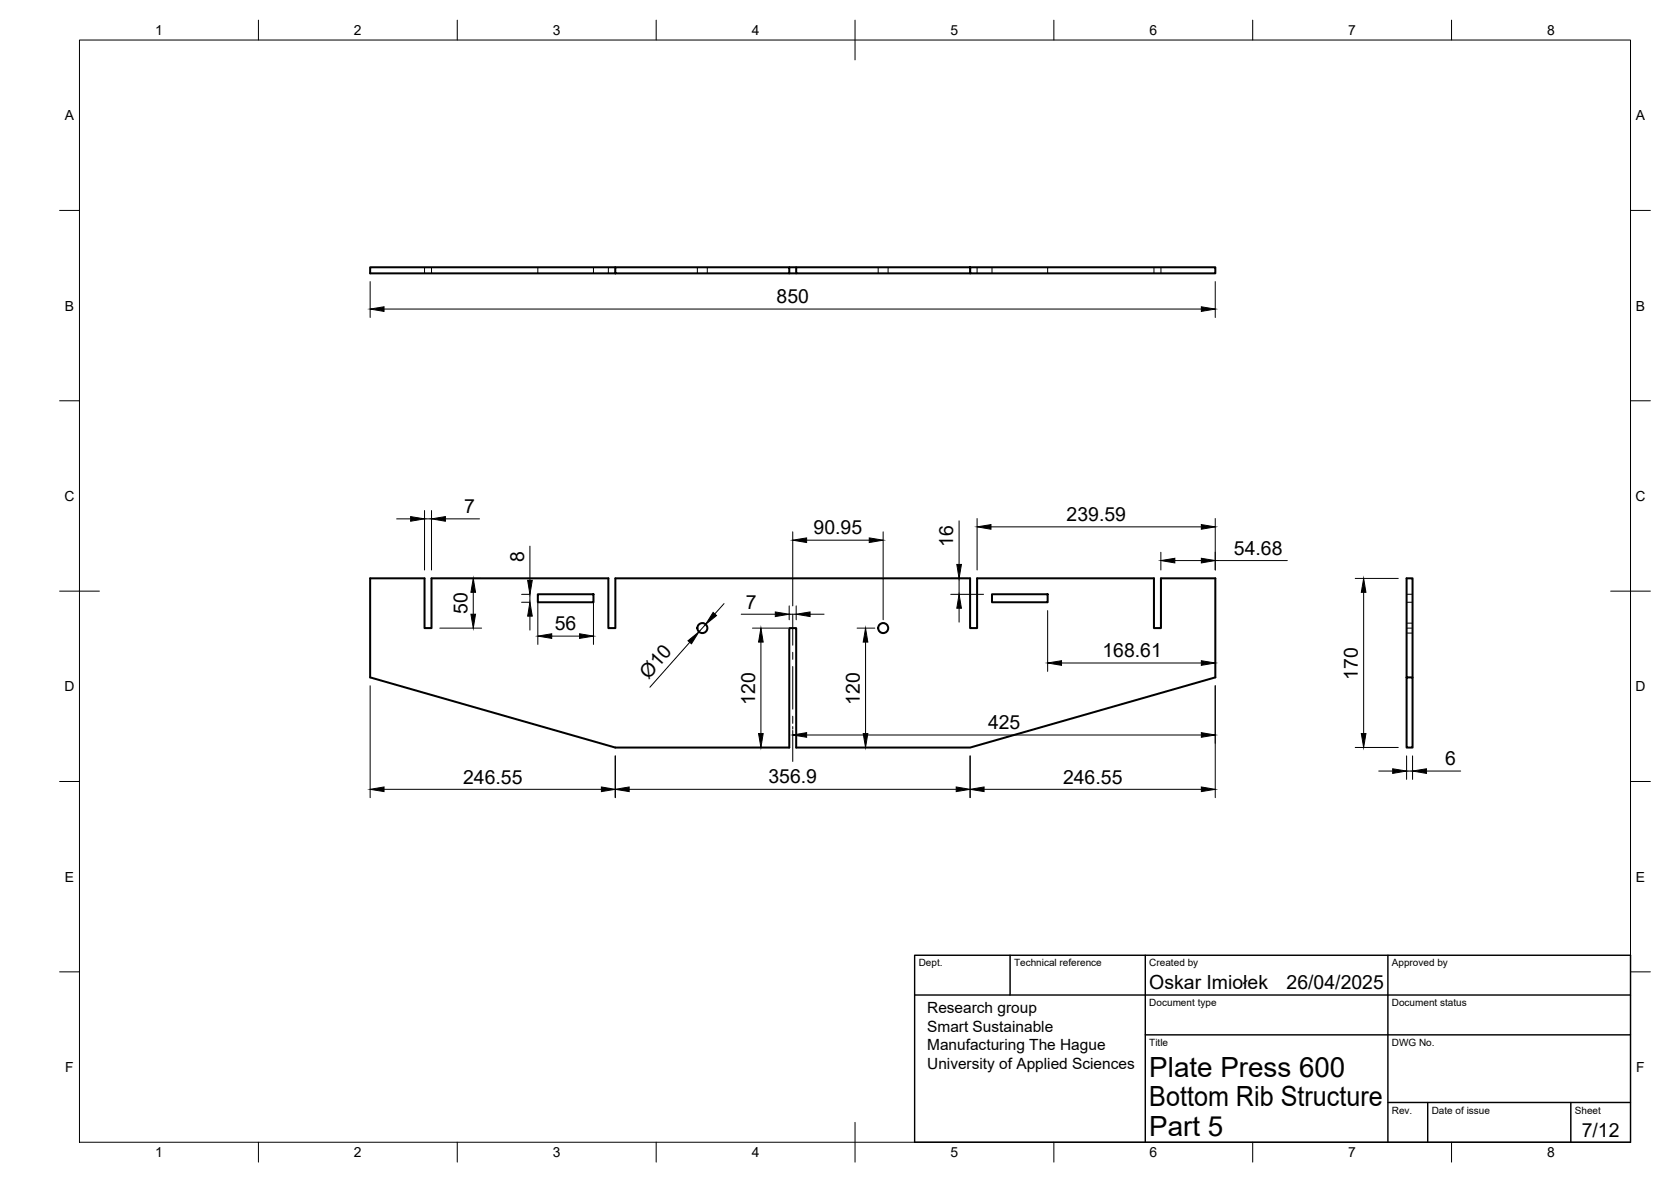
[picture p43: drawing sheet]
<svg xmlns="http://www.w3.org/2000/svg" width="420mm" height="297mm" viewBox="0 0 420 297" stroke-linecap="round" stroke-linejoin="round" font-family="sans-serif">
<defs><g id="words">
<g font-size="7">
<text x="289" y="270.6">Plate Press 600</text>
<text x="289" y="278.1">Bottom Rib Structure</text>
<text x="289" y="285.5">Part 5</text>
</g>
<g font-size="4.9">
<text x="195.3" y="76.2">850</text>
<text x="116.7" y="129">7</text>
<text x="268.2" y="130.9">239.59</text>
<text x="204.6" y="134.3">90.95</text>
<text x="239.7" y="137.5" transform="rotate(-90 239.7 137.5)">16</text>
<text x="131.8" y="141.1" transform="rotate(-90 131.8 141.1)">8</text>
<text x="310.3" y="139.4">54.68</text>
<text x="117.5" y="154.3" transform="rotate(-90 117.5 154.3)">50</text>
<text x="187.6" y="153">7</text>
<text x="139.5" y="158.4">56</text>
<text x="277.2" y="165.1">168.61</text>
<text x="163" y="170.8" transform="rotate(-48 163 170.8)">Ø10</text>
<text x="341.4" y="170.8" transform="rotate(-90 341.4 170.8)">170</text>
<text x="189.9" y="177.1" transform="rotate(-90 189.9 177.1)">120</text>
<text x="216.2" y="177.1" transform="rotate(-90 216.2 177.1)">120</text>
<text x="248.4" y="183.2">425</text>
<text x="116.4" y="196.9">246.55</text>
<text x="193.2" y="196.9">356.9</text>
<text x="267.3" y="196.9">246.55</text>
<text x="363.4" y="192.3">6</text>
<text x="289" y="248.5">Oskar Imiołek</text>
<text x="323.5" y="248.5">26/04/2025</text>
<text x="397.7" y="285.7">7/12</text>
</g>
<g font-size="3.9">
<text x="233.1" y="254.6">Research group</text>
<text x="233.1" y="259.3">Smart Sustainable</text>
<text x="233.1" y="263.9">Manufacturing The Hague</text>
<text x="233.1" y="268.6">University of Applied Sciences</text>
</g>
<g font-size="3.5">
<text x="39" y="8.8">1</text>
<text x="89" y="8.8">2</text>
<text x="139" y="8.8">3</text>
<text x="189" y="8.8">4</text>
<text x="239" y="8.8">5</text>
<text x="289" y="8.8">6</text>
<text x="339" y="8.8">7</text>
<text x="389" y="8.8">8</text>
<text x="16.3" y="30.2">A</text>
<text x="411.3" y="30.2">A</text>
<text x="16.3" y="78">B</text>
<text x="411.3" y="78">B</text>
<text x="16.2" y="125.9">C</text>
<text x="411.2" y="125.9">C</text>
<text x="16.2" y="173.7">D</text>
<text x="411.2" y="173.7">D</text>
<text x="16.3" y="221.6">E</text>
<text x="411.3" y="221.6">E</text>
<text x="16.4" y="269.4">F</text>
<text x="411.4" y="269.4">F</text>
<text x="39" y="290.8">1</text>
<text x="89" y="290.8">2</text>
<text x="139" y="290.8">3</text>
<text x="189" y="290.8">4</text>
<text x="239" y="290.8">5</text>
<text x="289" y="290.8">6</text>
<text x="339" y="290.8">7</text>
<text x="389" y="290.8">8</text>
</g>
<g font-size="2.5">
<text x="231" y="242.9">Dept.</text>
<text x="255" y="242.9">Technical reference</text>
<text x="289" y="242.9">Created by</text>
<text x="350" y="242.9">Approved by</text>
<text x="289" y="252.8">Document type</text>
<text x="350" y="252.8">Document status</text>
<text x="289" y="262.9">Title</text>
<text x="350" y="262.9">DWG No.</text>
<text x="350" y="279.9">Rev.</text>
<text x="360" y="279.9">Date of issue</text>
<text x="396" y="279.9">Sheet</text>
</g>
</g></defs>
<!-- layer: Visible -->
<g fill="none" stroke="#000" stroke-width=".51">
<path d="M154.7 67.2h43.8v1.5h-43.8zM154.7 67.2h-61.6v1.5h61.6M198.5 68.7h1.7M198.5 67.2h1.7M243.9 67.2v1.5h-43.7v-1.5h105.4v1.5h-61.7M93.1 145.3h13.6v12.5h1.8v-12.5h44.5v12.5h1.7v-12.5h89.2v12.5h1.8v-12.5h44.5v12.5h1.7v-12.5h13.7v24.9l-61.7 17.7h-43.7v-30.1h-1.7v30.1h-43.8l-61.6-17.7zM135.2 149.3h14v2h-14zM249.4 149.3h14v2h-14zM355.2 170.2v-24.9h-1.5v42.6h1.5v-17.7h-1.5"/>
<circle cx="176.6" cy="157.8" r="1.26"/>
<circle cx="222.1" cy="157.8" r="1.26"/>
</g>
<!-- layer: Hidden -->
<g fill="none" stroke="#000" stroke-width=".25">
<path d="M106.7 67.2v1.5M108.5 67.2v1.5M135.2 67.2v1.5M149.2 67.2v1.5M153 67.2v1.5M154.7 67.2v1.5M175.3 67.2v1.5M177.8 67.2v1.5M220.8 67.2v1.5M223.3 67.2v1.5M243.9 67.2v1.5M245.7 67.2v1.5"/>
<path d="M249.4 67.2v1.5M263.4 67.2v1.5M290.2 67.2v1.5M291.9 67.2v1.5M353.7 151.3h1.5M353.7 149.3h1.5M353.7 157.8h1.5M353.7 159.1h1.5M353.7 156.6h1.5"/>
</g>
<!-- layer: BORDER -->
<g fill="none" stroke="#000" stroke-width=".25">
<path d="M20 10.1h390v276.9h-390zM65 5.1v5M115 5.1v5M165 5.1v5M215 5.1v10M265 5.1v5M315 5.1v5M365 5.1v5M15 52.9h5M410 52.9h5M15 100.7h5M410 100.7h5"/>
<path d="M15 148.6h10M405 148.6h10M15 196.4h5M410 196.4h5M15 244.2h5M410 244.2h5M65 287v5M115 287v5M165 287v5M215 282.1v9.9M265 287v5M315 287v5"/>
<path d="M365 287v5"/>
</g>
<!-- layer: TITLEBLOCK -->
<path d="M230 250h180M230 240.1h180v46.9h-180zM254 240.1v9.9M288 240.1v46.9M349 240.1v46.9M288 260.1h122M349 277.1h61M359 277.1v9.9M395 277.1v9.9" fill="none" stroke="#000" stroke-width=".36"/>
<!-- layer: FD_Dimensions -->
<g fill="none" stroke="#000" stroke-width=".25">
<path d="M93.1 70.8v9M96.6 77.7h205.5M305.6 70.8v9M99.7 130.4h3.6M106.7 128.3v14.9M106.7 130.4h1.8M108.5 128.3v14.9M112 130.4h8.6M133.2 137.3v8.5M199.3 133.7v18.6M202.8 135.7h15.8M222.1 133.7v22.1"/>
<path d="M241.2 130.9v10.9M245.7 130.3v12.9M249.2 132.4h52.9M291.9 138.8v4.4M305.6 130.3v12.9M110.6 145.4h10.5M110.6 157.8h10.5M119 148.9v5.5M131.1 151.3h2M131.1 149.4h2M133.2 149.4v1.9M133.2 154.8v3.6"/>
<path d="M135.2 151.5v10.5M138.7 159.9h7M149.2 151.5v10.5M177.4 156.9l-1.7 1.9M182.1 151.7l-2.4 2.6M186.4 154.4h8.5M189.2 157.8h8.9M198.4 154.4h1.8M198.4 152.3v3.5M200.2 152.3v3.5M203.7 154.4h3.5M215.5 157.8h4.5"/>
<path d="M239.1 149.4h8.2M239.1 145.4h4.5M241.2 145.4v4M241.2 152.9v3.4M263.4 153.4v15.3M295.4 140.9h6.7M305.6 140.9h18.1M340.8 145.4h10.8M342.9 148.9v35.4M93.1 172.3v28.2M173.4 161.4l-10 11.3M191.3 161.4v22.9"/>
<path d="M217.6 161.4v22.9M266.9 166.6h35.2M305.6 172.3v28.2M96.6 198.4h54.6M154.7 190v10.5M158.2 198.4h82.2M189.2 187.8h8.9M199.3 182.6v.6M202.8 184.7h99.3M243.9 190v10.5M247.4 198.4h54.7M340.8 187.8h10.8"/>
<path d="M346.7 193.8h3.5M353.7 190v5.9M353.7 193.8h1.5M355.2 190v5.9M358.7 193.8h8.6"/>
</g>
<g fill="#000" stroke="#000" stroke-width=".25">
<path d="M93.1 77.7l3.5-.6v1.2zM302.1 77.1l3.5 .6-3.5 .6zM103.3 129.8l3.4 .6-3.4 .6zM108.5 130.4l3.5-.6v1.2zM199.3 135.7l3.5-.5v1.1zM218.6 135.2l3.5 .5-3.5 .6zM245.7 132.4l3.5-.6v1.2zM302.1 131.8l3.5 .6-3.5 .6zM119 145.4l.6 3.5h-1.2zM118.4 154.4h1.2l-.6 3.4zM133.2 151.3l.6 3.5h-1.1zM132.7 145.8h1.1l-.6 3.6z"/>
<path d="M135.2 159.9l3.5-.6v1.1zM145.7 159.3l3.5 .6-3.5 .5zM179.3 153.9l.9 .8-2.8 2.2zM194.9 153.8l3.5 .6-3.5 .5zM200.2 154.4l3.5-.6v1.1zM241.2 149.4l.5 3.5h-1.1zM240.6 141.8h1.1l-.5 3.6zM291.9 140.9l3.5-.6v1.2zM302.1 140.3l3.5 .6-3.5 .6zM342.9 145.4l.6 3.5h-1.2zM173 161l2.7-2.2-1.8 3zM191.3 157.8l.6 3.6h-1.2z"/>
<path d="M217.6 157.8l.6 3.6h-1.2zM263.4 166.6l3.5-.6v1.2zM302.1 166l3.5 .6-3.5 .6zM93.1 198.4l3.5-.6v1.1zM151.2 197.8l3.5 .6-3.5 .5zM154.7 198.4l3.5-.6v1.1zM190.7 184.3h1.2l-.6 3.5zM199.3 184.7l3.5-.6v1.2zM217 184.3h1.2l-.6 3.5zM240.4 197.8l3.5 .6-3.5 .5zM243.9 198.4l3.5-.6v1.1zM302.1 197.8l3.5 .6-3.5 .5z"/>
<path d="M302.1 184.1l3.5 .6-3.5 .6zM342.3 184.3h1.2l-.6 3.5zM350.2 193.2l3.5 .6-3.5 .6zM355.2 193.8l3.5-.6v1.2z"/>
</g>
<!-- layer: Smart Centers -->
<path d="M199.3 154.4v7.7M199.3 163.9v1.8M199.3 167.5v10.7M199.3 180v1.8M199.3 183.6v7.8" fill="none" stroke="#000" stroke-width=".25"/>
<use href="#words"/>
</svg>
